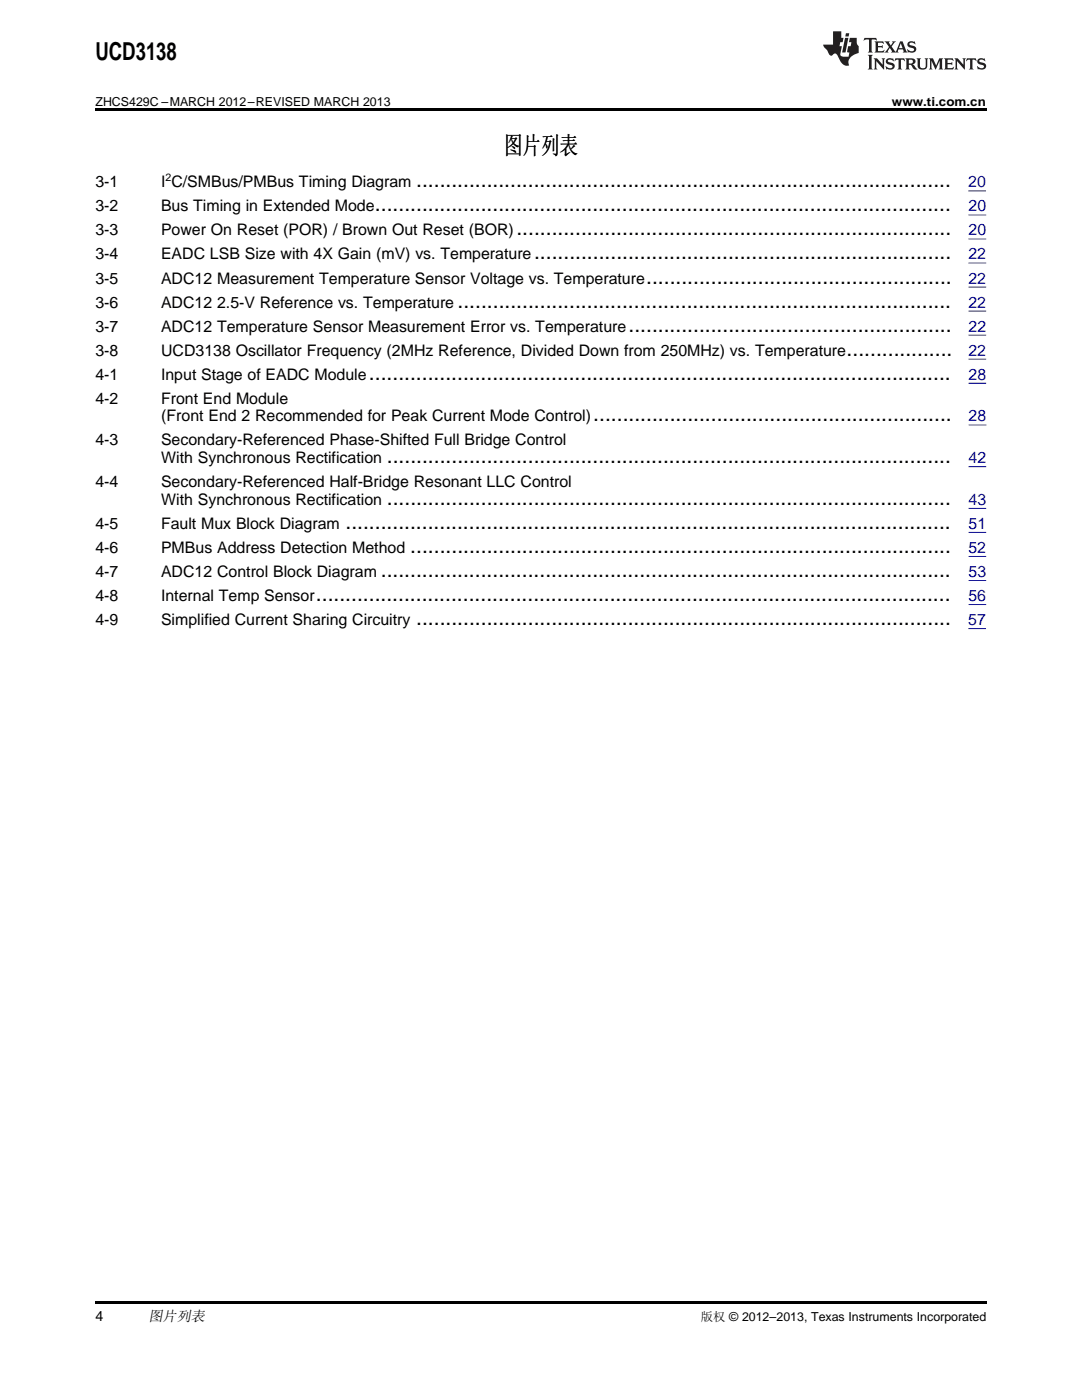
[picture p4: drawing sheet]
<svg xmlns="http://www.w3.org/2000/svg" width="216mm" height="279mm" viewBox="0 0 216 279" stroke-linecap="round" stroke-linejoin="round" font-family="sans-serif">
<defs><g id="words">
<g font-size="4.9">
<text x="19" y="12">UCD3138</text>
<text x="100.5" y="30.7">图片列表</text>
</g>
<g font-size="4.2">
<text x="83" y="37.4">...........................................................................................</text>
<text x="74.8" y="42.2">..................................................................................................</text>
<text x="103" y="47">..........................................................................</text>
<text x="106.6" y="51.8">.......................................................................</text>
<text x="128.9" y="56.6">....................................................</text>
<text x="91.3" y="61.4">....................................................................................</text>
<text x="125.4" y="66.2">.......................................................</text>
<text x="168.9" y="71">..................</text>
<text x="73.6" y="75.8">...................................................................................................</text>
<text x="118.4" y="84.1">.............................................................</text>
<text x="77.2" y="92.4">................................................................................................</text>
<text x="77.2" y="100.8">................................................................................................</text>
<text x="68.9" y="105.6">.......................................................................................................</text>
<text x="81.9" y="110.3">............................................................................................</text>
<text x="63" y="119.9">............................................................................................................</text>
<text x="76" y="115.1">.................................................................................................</text>
<text x="83" y="124.7">...........................................................................................</text>
</g>
<g font-size="3.2">
<text x="19" y="37.4">3-1</text>
<text x="32.1" y="37.4">I C/SMBus/PMBus Timing Diagram</text>
<text x="19" y="42.2">3-2</text>
<text x="19" y="47">3-3</text>
<text x="32.1" y="42.2">Bus Timing in Extended Mode</text>
<text x="32.1" y="47">Power On Reset (POR) / Brown Out Reset (BOR)</text>
<text x="19" y="51.8">3-4</text>
<text x="32.1" y="51.8">EADC LSB Size with 4X Gain (mV) vs. Temperature</text>
<text x="19" y="56.6">3-5</text>
<text x="32.1" y="56.6">ADC12 Measurement Temperature Sensor Voltage vs. Temperature</text>
<text x="19" y="61.4">3-6</text>
<text x="32.1" y="61.4">ADC12</text>
<text x="43.3" y="61.4">2.5-V Reference vs. Temperature</text>
<text x="19" y="66.2">3-7</text>
<text x="19" y="71">3-8</text>
<text x="32.1" y="66.2">ADC12 Temperature Sensor Measurement Error vs. Temperature</text>
<text x="32.1" y="71">UCD3138 Oscillator Frequency (2MHz Reference, Divided Down from 250MHz) vs. Temperature</text>
<text x="19" y="75.8">4-1</text>
<text x="32.1" y="75.8">Input Stage of EADC Module</text>
<text x="19" y="80.6">4-2</text>
<text x="32.1" y="80.6">Front End Module</text>
<text x="19" y="88.9">4-3</text>
<text x="32.1" y="88.9">Secondary-Referenced Phase-Shifted Full Bridge Control</text>
<text x="32.2" y="84.1">(Front End 2 Recommended for Peak Current Mode Control)</text>
<text x="32.2" y="92.4">With Synchronous Rectification</text>
<text x="19" y="97.2">4-4</text>
<text x="32.1" y="97.2">Secondary-Referenced Half-Bridge Resonant LLC Control</text>
<text x="32.2" y="100.8">With Synchronous Rectification</text>
<text x="19" y="105.6">4-5</text>
<text x="32.1" y="105.6">Fault Mux Block Diagram</text>
<text x="19" y="110.3">4-6</text>
<text x="32.1" y="110.3">PMBus Address Detection Method</text>
<text x="19" y="115.1">4-7</text>
<text x="19" y="119.9">4-8</text>
<text x="32.1" y="115.1">ADC12 Control Block Diagram</text>
<text x="32.1" y="119.9">Internal Temp Sensor</text>
<text x="19" y="124.7">4-9</text>
<text x="32.1" y="124.7">Simplified Current Sharing Circuitry</text>
</g>
<g font-size="3.2" fill="#00f">
<text x="193.2" y="37.4">20</text>
<text x="193.3" y="42.2">20</text>
<text x="193.3" y="47">20</text>
<text x="193.2" y="51.8">22</text>
<text x="193.2" y="56.6">22</text>
<text x="193.2" y="61.4">22</text>
<text x="193.2" y="71">22</text>
<text x="193.3" y="66.2">22</text>
<text x="193.3" y="75.8">28</text>
<text x="193.3" y="84.1">28</text>
<text x="193.3" y="92.4">42</text>
<text x="193.3" y="100.8">43</text>
<text x="193.3" y="105.6">51</text>
<text x="193.2" y="110.3">52</text>
<text x="193.2" y="119.9">56</text>
<text x="193.3" y="115.1">53</text>
<text x="193.2" y="124.7">57</text>
</g>
<text font-size="2.9" x="29.6" y="263.6">图片列表</text>
<text font-size="2.8" x="19" y="263.6">4</text>
<g font-size="2.5">
<text x="19" y="21.1">ZHCS429C –MARCH 2012–REVISED MARCH 2013</text>
<text x="178" y="21.1">www.ti.com.cn</text>
<text x="139.8" y="263.6">版权 © 2012–2013, Texas Instruments Incorporated</text>
</g>
<text font-size="2.1" x="33" y="36.1">2</text>
</g></defs>
<path d="M19 21.6h177.8v.6h-177.8zM19 259.7h177.8v.5h-177.8z" fill="#000"/>
<g fill="#231f20">
<path d="M172.5 7.6l-.1 .5 .4-.2h.6v.1v2.1l-.2 .4h.9l-.2-.4v-2.1l.1-.1h.5l.5 .2-.2-.5zM174.5 8.3l.2 .3v1.5l-.2 .4h1.8l.2-.6a1.04 1.04 0 0 1-1.3 .2v-.7h.6l.3 .2v-.6l-.3 .2h-.6v-.6l.8-.1 .4 .3-.2-.5zM176.5 8.3l.9 1.1-.9 1.1h.8l-.2-.2 .4-.7 .5 .7-.2 .2h1.5l-.2-.2 .2-.4h.9l.1 .4-.2 .2h1l-.3-.3-.7-1.9h-.5l-.9 2-.8-1 .9-1h-.8l.1 .3-.4 .5-.3-.6 .1-.2zM179.7 8.6l.4 1h-.7zM181.3 8.4a.63 .63 0 0 0-.2 .7 .63 .63 0 0 0 .6 .4l.6 .2 .1 .2a.75 .75 0 0 1-.7 .4 .75 .75 0 0 1-.6-.5l.1 .7 .1-.1a1.11 1.11 0 0 0 1.5-.6 1.13 1.13 0 0 0-1.2-.8l-.1-.4a1.04 1.04 0 0 1 1.2 .2l-.2-.5-.2 .1-.4-.2zM173.2 10.9l.2 .4v2.2l-.2 .4h1l-.3-.4v-2.2l.3-.4zM174.3 11.6l.3 .4v1.5l-.3 .4h.8l-.2-.4v-1.3l1.5 1.7v-1.9l.2-.4h-.7l.2 .4v.9l-1.1-1.3zM177 11.8a.62 .62 0 0 0-.2 .7 .62 .62 0 0 0 .6 .4l.6 .1 .1 .3a.76 .76 0 0 1-.7 .3 .76 .76 0 0 1-.7-.4l.2 .7 .1-.1a1.11 1.11 0 0 0 1.5-.6 1.13 1.13 0 0 0-1.2-.8l-.1-.4a1.04 1.04 0 0 1 1.2 .2l-.2-.6-.2 .1-.5-.1zM178.7 11.6l-.2 .6a.61 .61 0 0 1 .8-.3v1.6l-.2 .4h.9l-.2-.4v-1.6a.63 .63 0 0 1 .7 .3l-.1-.6zM180.6 11.6l.3 .4v1.5l-.3 .4h1l-.2-.2-.1-.8 .6 .2a.76 .76 0 0 0 1.2 .7l-1-1a.58 .58 0 0 0 .6-.5 .58 .58 0 0 0-.5-.6zM181.4 11.9h.1a.45 .45 0 0 1 .5 .1 .45 .45 0 0 1 .1 .5l-.8 .2zM182.9 11.6l.2 .2a2.17 2.17 0 0 0 .3 1.9 .99 .99 0 0 0 1.6-.6v-1.1l.2-.4h-.7l.2 .2a1.92 1.92 0 0 1-.2 1.8 .6 .6 0 0 1-.9-.5v-1.1l.2-.4zM185.4 11.6l.2 .4v1.5l-.2 .4h.7l-.2-.4v-1.4l.8 1.8 .8-1.8v1.4l-.2 .4h.9l-.2-.4v-1.5l.2-.4h-.8l-.6 1.5-.6-1.5zM188.4 11.6l.2 .4v1.5l-.2 .4h1.8l.1-.6a1.04 1.04 0 0 1-1.2 .1v-.6h.5l.4 .2v-.6l-.4 .2h-.5v-.7h.8l.3 .3-.1-.6zM190.5 11.6l.2 .4v1.5l-.2 .4h.7l-.2-.4v-1.3l1.5 1.7v-1.9l.2-.4h-.7l.2 .4v.9l-1.1-1.3zM192.9 11.6l-.1 .6a.61 .61 0 0 1 .7-.3l.1 1.6-.3 .4h1l-.3-.4 .1-1.6a.63 .63 0 0 1 .7 .3l-.1-.6zM195.2 11.8a.62 .62 0 0 0-.2 .7 .62 .62 0 0 0 .6 .4l.6 .1 .1 .3a.76 .76 0 0 1-.7 .3 .76 .76 0 0 1-.6-.4l.1 .7 .1-.1a1.11 1.11 0 0 0 1.6-.6 1.13 1.13 0 0 0-1.3-.8l-.1-.4a1.04 1.04 0 0 1 1.2 .2l-.1-.6-.2 .1-.5-.1z"/>
<path d="M166.2 6.3v2.6h-1.9v.4l.8 .9a.91 .91 0 0 0 1 .8 .56 .56 0 0 1 .5-.3 .56 .56 0 0 1 .5 .3l.4 .8a1.53 1.53 0 0 0 1.9 1.2 1.54 1.54 0 0 1 1-2.1l.9-.3v-1.4a1.52 1.52 0 0 1-.4-1.6h-1.3l-.2 .8h.5l-.2 .8h-.5l-.1 1v.2l.4 .1-.2 .8a1.93 1.93 0 0 1-1.6-.3l.3-1.8h-.5l.2-.8h.4l.2-.8h-.4v-1.3zM168.6 7.6l-.6 2.9h.7l.6-2.9zM168.8 6.6l-.1 .7h.6l.2-.7z"/>
</g>
<g fill="none" stroke="#00f" stroke-width=".2">
<path d="M193.2 38.1h3.5M193.3 42.9h3.5M193.3 47.7h3.5M193.3 52.5h3.5M193.3 57.3h3.5M193.3 62.1h3.5M193.3 66.9h3.5M193.3 71.7h3.5M193.3 76.5h3.5M193.3 93.1h3.5M193.3 84.8h3.5M193.3 101.5h3.5"/>
<path d="M193.3 106.3h3.5M193.3 111.1h3.5M193.3 115.9h3.5M193.2 125.4h3.5M193.3 120.7h3.5"/>
</g>
<use href="#words"/>
</svg>
